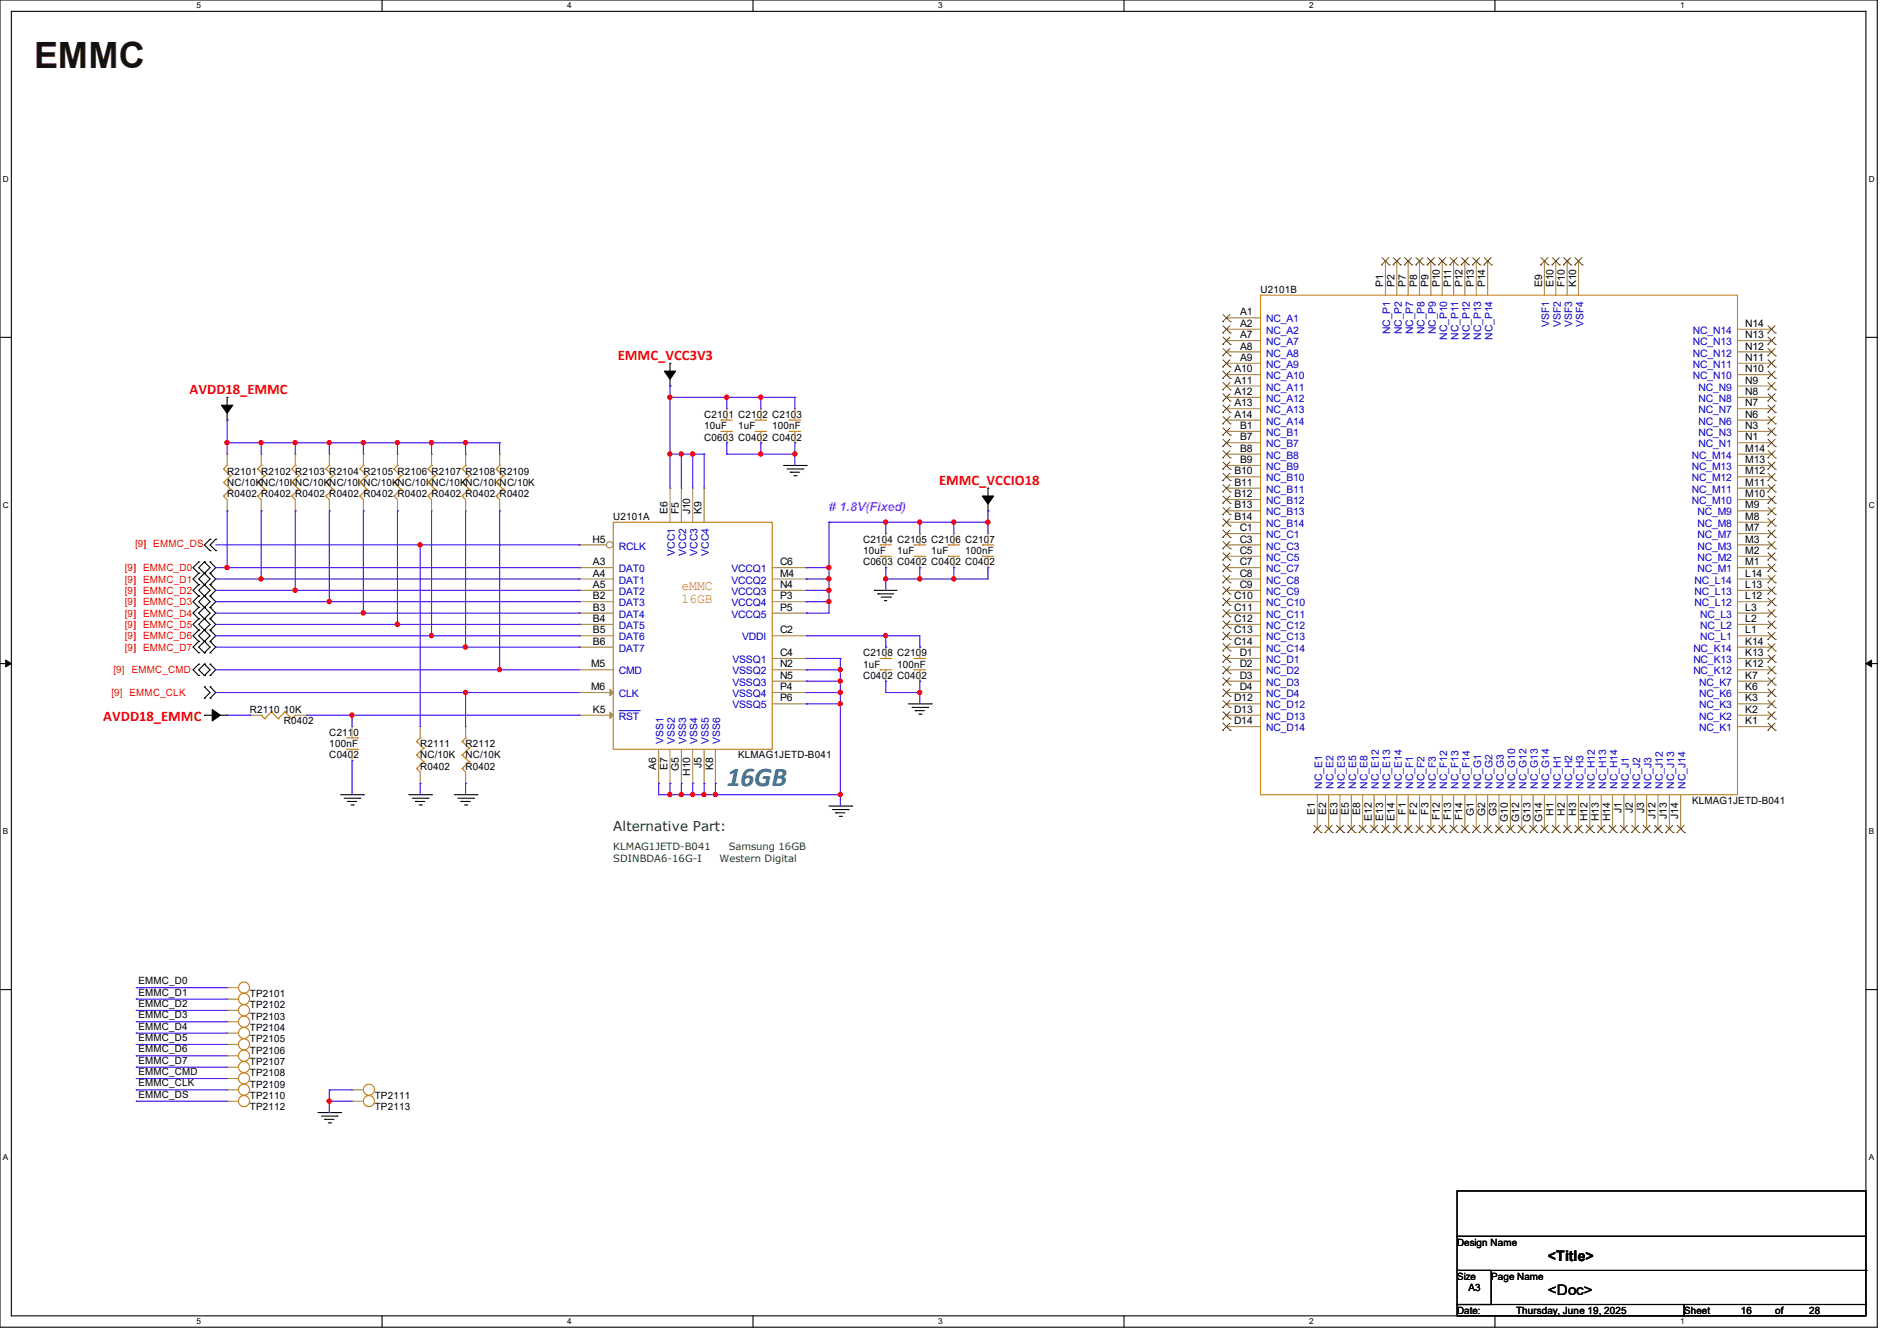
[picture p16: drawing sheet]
<svg xmlns="http://www.w3.org/2000/svg" width="297mm" height="210mm" viewBox="0 0 297 210" stroke-linecap="round" stroke-linejoin="round" font-family="sans-serif">
<defs><g id="words">
<text font-size="5.7" fill="#400000" x="5.3" y="10.6">EMMC</text>
<text font-size="4.2" fill="#008080" x="113.8" y="123.1">16GB</text>
<g font-size="2.3" fill="#f00">
<text x="96.7" y="56.4">EMMC_VCC3V3</text>
<text x="29.7" y="61.7">AVDD18_EMMC</text>
<text x="147" y="75.9">EMMC_VCCIO18</text>
<text x="16.2" y="112.9">AVDD18_EMMC</text>
</g>
<g font-size="2.3">
<text x="242.4" y="197.5">&lt;Title&gt;</text>
<text x="242.4" y="202.8">&lt;Doc&gt;</text>
</g>
<g font-size="2.1" fill="#cc8006">
<text x="106.7" y="92.3">eMMC</text>
<text x="106.7" y="94.4">16GB</text>
</g>
<text font-size="2.1" fill="#008000" x="96" y="130.1">Alternative Part:</text>
<text font-size="1.9" fill="#f0f" x="129.8" y="80"># 1.8V(Fixed)</text>
<g font-size="1.6">
<text x="197.4" y="45.9">U2101B</text>
<text x="216.5" y="45" transform="rotate(-90 216.5 45)">P1</text>
<text x="218.3" y="45" transform="rotate(-90 218.3 45)">P2</text>
<text x="220.1" y="45" transform="rotate(-90 220.1 45)">P7</text>
<text x="221.9" y="45" transform="rotate(-90 221.9 45)">P8</text>
<text x="223.7" y="45" transform="rotate(-90 223.7 45)">P9</text>
<text x="225.4" y="45" transform="rotate(-90 225.4 45)">P10</text>
<text x="227.2" y="45" transform="rotate(-90 227.2 45)">P11</text>
<text x="229" y="45" transform="rotate(-90 229 45)">P12</text>
<text x="230.8" y="45" transform="rotate(-90 230.8 45)">P13</text>
<text x="232.5" y="45" transform="rotate(-90 232.5 45)">P14</text>
<text x="241.4" y="45" transform="rotate(-90 241.4 45)">E9</text>
<text x="243.2" y="45" transform="rotate(-90 243.2 45)">E10</text>
<text x="245" y="45" transform="rotate(-90 245 45)">F10</text>
<text x="246.8" y="45" transform="rotate(-90 246.8 45)">K10</text>
<text x="194.2" y="49.4">A1</text>
<text x="194.2" y="51.2">A2</text>
<text x="194.2" y="53">A7</text>
<text x="273.3" y="51.2">N14</text>
<text x="273.3" y="53">N13</text>
<text x="193.3" y="58.3">A10</text>
<text x="194.2" y="54.7">A8</text>
<text x="194.2" y="56.5">A9</text>
<text x="273.3" y="54.7">N12</text>
<text x="273.3" y="56.5">N11</text>
<text x="273.3" y="58.3">N10</text>
<text x="110.2" y="65.4">C2101 C2102 C2103</text>
<text x="193.3" y="60.1">A11</text>
<text x="193.3" y="61.8">A12</text>
<text x="193.3" y="63.6">A13</text>
<text x="193.3" y="65.4">A14</text>
<text x="273.3" y="60.1">N9</text>
<text x="273.3" y="61.8">N8</text>
<text x="273.3" y="63.6">N7</text>
<text x="273.3" y="65.4">N6</text>
<text x="110.2" y="67.2">10uF</text>
<text x="110.2" y="69">C0603 C0402 C0402</text>
<text x="115.6" y="67.2">1uF</text>
<text x="120.9" y="67.2">100nF</text>
<text x="194.2" y="67.2">B1</text>
<text x="194.2" y="69">B7</text>
<text x="194.2" y="70.7">B8</text>
<text x="273.3" y="67.2">N3</text>
<text x="273.3" y="69">N1</text>
<text x="273.3" y="70.7">M14</text>
<text x="35.6" y="74.3">R2101 R2102 R2103 R2104 R2105 R2106 R2107 R2108 R2109</text>
<text x="35.6" y="76.1">NC/10KNC/10KNC/10KNC/10KNC/10KNC/10KNC/10KNC/10KNC/10K</text>
<text x="35.6" y="77.9">R0402 R0402 R0402 R0402 R0402 R0402 R0402 R0402 R0402</text>
<text x="193.3" y="74.3">B10</text>
<text x="193.3" y="76.1">B11</text>
<text x="193.3" y="77.9">B12</text>
<text x="194.2" y="72.5">B9</text>
<text x="273.3" y="72.5">M13</text>
<text x="273.3" y="74.3">M12</text>
<text x="273.3" y="76.1">M11</text>
<text x="273.3" y="77.9">M10</text>
<text x="96" y="81.4">U2101A</text>
<text x="104.5" y="80.6" transform="rotate(-90 104.5 80.6)">E6</text>
<text x="106.3" y="80.6" transform="rotate(-90 106.3 80.6)">F5</text>
<text x="108.1" y="80.6" transform="rotate(-90 108.1 80.6)">J10</text>
<text x="109.9" y="80.6" transform="rotate(-90 109.9 80.6)">K9</text>
<text x="193.3" y="79.6">B13</text>
<text x="193.3" y="81.4">B14</text>
<text x="194.1" y="83.2">C1</text>
<text x="273.3" y="79.6">M9</text>
<text x="273.3" y="81.4">M8</text>
<text x="273.3" y="83.2">M7</text>
<text x="92.8" y="85">H5</text>
<text x="92.8" y="88.5">A3</text>
<text x="122.1" y="88.5">C6</text>
<text x="135.1" y="85">C2104 C2105 C2106 C2107</text>
<text x="135.1" y="86.8">10uF</text>
<text x="135.1" y="88.6">C0603 C0402 C0402 C0402</text>
<text x="140.5" y="86.8">1uF</text>
<text x="145.8" y="86.8">1uF</text>
<text x="151.1" y="86.8">100nF</text>
<text x="194.1" y="85">C3</text>
<text x="194.1" y="88.5">C7</text>
<text x="194.1" y="86.7">C5</text>
<text x="273.3" y="88.5">M1</text>
<text x="273.3" y="86.7">M2</text>
<text x="273.3" y="85">M3</text>
<text x="92.8" y="95.6">B3</text>
<text x="92.8" y="93.9">B2</text>
<text x="92.8" y="92.1">A5</text>
<text x="92.8" y="90.3">A4</text>
<text x="122.1" y="95.6">P5</text>
<text x="122.1" y="90.3">M4</text>
<text x="122.1" y="93.9">P3</text>
<text x="122.1" y="92.1">N4</text>
<text x="193.2" y="93.9">C10</text>
<text x="193.2" y="95.6">C11</text>
<text x="194.1" y="90.3">C8</text>
<text x="194.1" y="92.1">C9</text>
<text x="273.3" y="95.6">L3</text>
<text x="273.3" y="93.9">L12</text>
<text x="273.3" y="92.1">L13</text>
<text x="273.3" y="90.3">L14</text>
<text x="92.8" y="101">B6</text>
<text x="92.8" y="99.2">B5</text>
<text x="92.8" y="97.4">B4</text>
<text x="122.1" y="99.2">C2</text>
<text x="193.2" y="97.4">C12</text>
<text x="193.2" y="99.2">C13</text>
<text x="193.2" y="101">C14</text>
<text x="273.3" y="101">K14</text>
<text x="273.3" y="99.2">L1</text>
<text x="273.3" y="97.4">L2</text>
<text x="92.6" y="104.5">M5</text>
<text x="122.1" y="104.5">N2</text>
<text x="122.1" y="106.3">N5</text>
<text x="122.1" y="102.7">C4</text>
<text x="135.1" y="102.8">C2108 C2109</text>
<text x="135.1" y="104.6">1uF</text>
<text x="135.1" y="106.3">C0402 C0402</text>
<text x="140.5" y="104.6">100nF</text>
<text x="194.1" y="102.7">D1</text>
<text x="194.1" y="104.5">D2</text>
<text x="194.1" y="106.3">D3</text>
<text x="273.3" y="104.5">K12</text>
<text x="273.3" y="102.7">K13</text>
<text x="273.3" y="106.3">K7</text>
<text x="39.1" y="111.7">R2110 10K</text>
<text x="44.4" y="113.5">R0402</text>
<text x="92.6" y="108.1">M6</text>
<text x="92.8" y="111.6">K5</text>
<text x="122.1" y="108.1">P4</text>
<text x="122.1" y="109.9">P6</text>
<text x="193.2" y="109.9">D12</text>
<text x="193.2" y="111.6">D13</text>
<text x="193.2" y="113.4">D14</text>
<text x="194.1" y="108.1">D4</text>
<text x="273.3" y="113.4">K1</text>
<text x="273.3" y="111.6">K2</text>
<text x="273.3" y="109.9">K3</text>
<text x="273.3" y="108.1">K6</text>
<text x="51.6" y="115.2">C2110</text>
<text x="51.6" y="117">100nF</text>
<text x="51.6" y="118.8">C0402</text>
<text x="65.8" y="117">R2111</text>
<text x="65.8" y="118.8">NC/10K</text>
<text x="72.9" y="117">R2112</text>
<text x="72.9" y="118.8">NC/10K</text>
<text x="115.6" y="118.8">KLMAG1JETD-B041</text>
<text x="65.8" y="120.6">R0402</text>
<text x="72.9" y="120.6">R0402</text>
<text x="102.7" y="120.6" transform="rotate(-90 102.7 120.6)">A6</text>
<text x="104.5" y="120.6" transform="rotate(-90 104.5 120.6)">E7</text>
<text x="106.3" y="120.7" transform="rotate(-90 106.3 120.7)">G5</text>
<text x="108.1" y="121.5" transform="rotate(-90 108.1 121.5)">H10</text>
<text x="109.9" y="120.3" transform="rotate(-90 109.9 120.3)">J5</text>
<text x="111.6" y="120.6" transform="rotate(-90 111.6 120.6)">K8</text>
<text x="264.9" y="125.9">KLMAG1JETD-B041</text>
<text x="205.9" y="127.7" transform="rotate(-90 205.9 127.7)">E1</text>
<text x="207.6" y="127.7" transform="rotate(-90 207.6 127.7)">E2</text>
<text x="209.4" y="127.7" transform="rotate(-90 209.4 127.7)">E3</text>
<text x="211.2" y="127.7" transform="rotate(-90 211.2 127.7)">E5</text>
<text x="213" y="127.7" transform="rotate(-90 213 127.7)">E8</text>
<text x="214.8" y="128.6" transform="rotate(-90 214.8 128.6)">E12</text>
<text x="216.5" y="128.6" transform="rotate(-90 216.5 128.6)">E13</text>
<text x="218.3" y="128.6" transform="rotate(-90 218.3 128.6)">E14</text>
<text x="220.1" y="127.6" transform="rotate(-90 220.1 127.6)">F1</text>
<text x="221.9" y="127.6" transform="rotate(-90 221.9 127.6)">F2</text>
<text x="223.7" y="127.6" transform="rotate(-90 223.7 127.6)">F3</text>
<text x="225.4" y="128.5" transform="rotate(-90 225.4 128.5)">F12</text>
<text x="227.2" y="128.5" transform="rotate(-90 227.2 128.5)">F13</text>
<text x="229" y="128.5" transform="rotate(-90 229 128.5)">F14</text>
<text x="230.8" y="127.8" transform="rotate(-90 230.8 127.8)">G1</text>
<text x="232.5" y="127.8" transform="rotate(-90 232.5 127.8)">G2</text>
<text x="234.3" y="127.8" transform="rotate(-90 234.3 127.8)">G3</text>
<text x="236.1" y="128.7" transform="rotate(-90 236.1 128.7)">G10</text>
<text x="237.9" y="128.7" transform="rotate(-90 237.9 128.7)">G12</text>
<text x="239.7" y="128.7" transform="rotate(-90 239.7 128.7)">G13</text>
<text x="241.4" y="128.7" transform="rotate(-90 241.4 128.7)">G14</text>
<text x="243.2" y="127.8" transform="rotate(-90 243.2 127.8)">H1</text>
<text x="245" y="127.8" transform="rotate(-90 245 127.8)">H2</text>
<text x="246.8" y="127.8" transform="rotate(-90 246.8 127.8)">H3</text>
<text x="248.5" y="128.6" transform="rotate(-90 248.5 128.6)">H12</text>
<text x="250.3" y="128.6" transform="rotate(-90 250.3 128.6)">H13</text>
<text x="252.1" y="128.6" transform="rotate(-90 252.1 128.6)">H14</text>
<text x="253.9" y="127.4" transform="rotate(-90 253.9 127.4)">J1</text>
<text x="255.7" y="127.4" transform="rotate(-90 255.7 127.4)">J2</text>
<text x="257.4" y="127.4" transform="rotate(-90 257.4 127.4)">J3</text>
<text x="259.2" y="128.3" transform="rotate(-90 259.2 128.3)">J12</text>
<text x="261" y="128.3" transform="rotate(-90 261 128.3)">J13</text>
<text x="262.8" y="128.3" transform="rotate(-90 262.8 128.3)">J14</text>
<text x="21.7" y="154.1">EMMC_D0</text>
<text x="21.7" y="155.9">EMMC_D1</text>
<text x="21.7" y="157.7">EMMC_D2</text>
<text x="21.7" y="159.5">EMMC_D3</text>
<text x="21.7" y="161.2">EMMC_D4</text>
<text x="39.1" y="156.1">TP2101</text>
<text x="39.1" y="157.9">TP2102</text>
<text x="39.1" y="159.7">TP2103</text>
<text x="39.1" y="161.5">TP2104</text>
<text x="21.7" y="163">EMMC_D5</text>
<text x="21.7" y="164.8">EMMC_D6</text>
<text x="21.7" y="166.6">EMMC_D7</text>
<text x="39.1" y="163.2">TP2105</text>
<text x="39.1" y="165">TP2106</text>
<text x="39.1" y="166.8">TP2107</text>
<text x="21.7" y="168.4">EMMC_CMD</text>
<text x="21.7" y="170.1">EMMC_CLK</text>
<text x="21.7" y="171.9">EMMC_DS</text>
<text x="39.1" y="168.6">TP2108</text>
<text x="39.1" y="170.3">TP2109</text>
<text x="39.1" y="172.1">TP2110</text>
<text x="39.1" y="173.9">TP2112</text>
<text x="58.7" y="173.9">TP2113</text>
<text x="58.7" y="172.1">TP2111</text>
<text x="228.1" y="195.1">Design Name</text>
<text x="228.1" y="200.4">Size</text>
<text x="229.9" y="202.2">A3</text>
<text x="233.5" y="200.4">Page Name</text>
<text x="228.1" y="205.7">Date:</text>
<text x="237.4" y="205.7">Thursday, June 19, 2025</text>
<text x="263.7" y="205.7">Sheet</text>
<text x="272.6" y="205.7">16</text>
<text x="277.9" y="205.7">of</text>
<text x="283.2" y="205.7">28</text>
</g>
<g font-size="1.6" fill="#00c">
<text x="198.2" y="50.5">NC_A1</text>
<text x="198.2" y="52.3">NC_A2</text>
<text x="217.7" y="52.4" transform="rotate(-90 217.7 52.4)">NC_P1</text>
<text x="219.5" y="52.4" transform="rotate(-90 219.5 52.4)">NC_P2</text>
<text x="221.2" y="52.4" transform="rotate(-90 221.2 52.4)">NC_P7</text>
<text x="223" y="52.4" transform="rotate(-90 223 52.4)">NC_P8</text>
<text x="224.8" y="52.4" transform="rotate(-90 224.8 52.4)">NC_P9</text>
<text x="226.6" y="53.3" transform="rotate(-90 226.6 53.3)">NC_P10</text>
<text x="228.3" y="53.3" transform="rotate(-90 228.3 53.3)">NC_P11</text>
<text x="230.1" y="53.3" transform="rotate(-90 230.1 53.3)">NC_P12</text>
<text x="231.9" y="53.3" transform="rotate(-90 231.9 53.3)">NC_P13</text>
<text x="233.7" y="53.3" transform="rotate(-90 233.7 53.3)">NC_P14</text>
<text x="242.6" y="51.2" transform="rotate(-90 242.6 51.2)">VSF1</text>
<text x="244.4" y="51.2" transform="rotate(-90 244.4 51.2)">VSF2</text>
<text x="246.1" y="51.2" transform="rotate(-90 246.1 51.2)">VSF3</text>
<text x="247.9" y="51.2" transform="rotate(-90 247.9 51.2)">VSF4</text>
<text x="265" y="52.3">NC_N14</text>
<text x="198.2" y="55.8">NC_A8</text>
<text x="198.2" y="57.6">NC_A9</text>
<text x="198.2" y="59.4">NC_A10</text>
<text x="198.2" y="54.1">NC_A7</text>
<text x="265" y="54.1">NC_N13</text>
<text x="265" y="55.8">NC_N12</text>
<text x="265" y="57.6">NC_N11</text>
<text x="265" y="59.4">NC_N10</text>
<text x="198.2" y="61.2">NC_A11</text>
<text x="198.2" y="63">NC_A12</text>
<text x="198.2" y="64.7">NC_A13</text>
<text x="265.9" y="61.2">NC_N9</text>
<text x="265.9" y="63">NC_N8</text>
<text x="265.9" y="64.7">NC_N7</text>
<text x="198.2" y="66.5">NC_A14</text>
<text x="198.2" y="68.3">NC_B1</text>
<text x="198.2" y="70.1">NC_B7</text>
<text x="198.2" y="71.8">NC_B8</text>
<text x="264.9" y="71.8">NC_M14</text>
<text x="265.9" y="66.5">NC_N6</text>
<text x="265.9" y="68.3">NC_N3</text>
<text x="265.9" y="70.1">NC_N1</text>
<text x="198.2" y="73.6">NC_B9</text>
<text x="198.2" y="75.4">NC_B10</text>
<text x="198.2" y="77.2">NC_B11</text>
<text x="264.9" y="73.6">NC_M13</text>
<text x="264.9" y="75.4">NC_M12</text>
<text x="264.9" y="77.2">NC_M11</text>
<text x="198.2" y="79">NC_B12</text>
<text x="198.2" y="80.7">NC_B13</text>
<text x="198.2" y="82.5">NC_B14</text>
<text x="264.9" y="79">NC_M10</text>
<text x="265.8" y="80.7">NC_M9</text>
<text x="265.8" y="82.5">NC_M8</text>
<text x="96.9" y="89.6">DAT0</text>
<text x="96.9" y="86.1">RCLK</text>
<text x="105.7" y="87" transform="rotate(-90 105.7 87)">VCC1</text>
<text x="107.4" y="87" transform="rotate(-90 107.4 87)">VCC2</text>
<text x="109.2" y="87" transform="rotate(-90 109.2 87)">VCC3</text>
<text x="111" y="87" transform="rotate(-90 111 87)">VCC4</text>
<text x="114.5" y="89.6">VCCQ1</text>
<text x="198.2" y="84.3">NC_C1</text>
<text x="198.2" y="86.1">NC_C3</text>
<text x="198.2" y="89.6">NC_C7</text>
<text x="198.2" y="87.8">NC_C5</text>
<text x="265.8" y="89.6">NC_M1</text>
<text x="265.8" y="87.8">NC_M2</text>
<text x="265.8" y="84.3">NC_M7</text>
<text x="265.8" y="86.1">NC_M3</text>
<text x="96.9" y="95">DAT3</text>
<text x="96.9" y="93.2">DAT2</text>
<text x="96.9" y="91.4">DAT1</text>
<text x="114.5" y="91.4">VCCQ2</text>
<text x="114.5" y="95">VCCQ4</text>
<text x="114.5" y="93.2">VCCQ3</text>
<text x="198.2" y="91.4">NC_C8</text>
<text x="198.2" y="93.2">NC_C9</text>
<text x="198.2" y="95">NC_C10</text>
<text x="265.3" y="95">NC_L12</text>
<text x="265.3" y="93.2">NC_L13</text>
<text x="265.3" y="91.4">NC_L14</text>
<text x="96.9" y="100.3">DAT6</text>
<text x="96.9" y="98.5">DAT5</text>
<text x="96.9" y="96.7">DAT4</text>
<text x="114.5" y="96.7">VCCQ5</text>
<text x="116.2" y="100.3">VDDI</text>
<text x="198.2" y="96.7">NC_C11</text>
<text x="198.2" y="98.5">NC_C12</text>
<text x="198.2" y="100.3">NC_C13</text>
<text x="266.2" y="100.3">NC_L1</text>
<text x="266.2" y="98.5">NC_L2</text>
<text x="266.2" y="96.7">NC_L3</text>
<text x="96.9" y="105.6">CMD</text>
<text x="96.9" y="102.1">DAT7</text>
<text x="114.7" y="105.6">VSSQ2</text>
<text x="114.7" y="107.4">VSSQ3</text>
<text x="114.7" y="103.8">VSSQ1</text>
<text x="198.2" y="102.1">NC_C14</text>
<text x="198.2" y="103.8">NC_D1</text>
<text x="198.2" y="105.6">NC_D2</text>
<text x="198.2" y="107.4">NC_D3</text>
<text x="265.1" y="105.6">NC_K12</text>
<text x="265.1" y="103.8">NC_K13</text>
<text x="265.1" y="102.1">NC_K14</text>
<text x="266" y="107.4">NC_K7</text>
<text x="96.9" y="109.2">CLK</text>
<text x="96.9" y="112.7">RST</text>
<text x="114.7" y="109.2">VSSQ4</text>
<text x="114.7" y="111">VSSQ5</text>
<text x="198.2" y="109.2">NC_D4</text>
<text x="198.2" y="111">NC_D12</text>
<text x="198.2" y="112.7">NC_D13</text>
<text x="266" y="112.7">NC_K2</text>
<text x="266" y="111">NC_K3</text>
<text x="266" y="109.2">NC_K6</text>
<text x="103.9" y="116.5" transform="rotate(-90 103.9 116.5)">VSS1</text>
<text x="105.7" y="116.5" transform="rotate(-90 105.7 116.5)">VSS2</text>
<text x="107.4" y="116.5" transform="rotate(-90 107.4 116.5)">VSS3</text>
<text x="109.2" y="116.5" transform="rotate(-90 109.2 116.5)">VSS4</text>
<text x="111" y="116.5" transform="rotate(-90 111 116.5)">VSS5</text>
<text x="112.8" y="116.5" transform="rotate(-90 112.8 116.5)">VSS6</text>
<text x="198.2" y="114.5">NC_D14</text>
<text x="266" y="114.5">NC_K1</text>
<text x="207" y="123.6" transform="rotate(-90 207 123.6)">NC_E1</text>
<text x="208.8" y="123.6" transform="rotate(-90 208.8 123.6)">NC_E2</text>
<text x="210.6" y="123.6" transform="rotate(-90 210.6 123.6)">NC_E3</text>
<text x="212.3" y="123.6" transform="rotate(-90 212.3 123.6)">NC_E5</text>
<text x="214.1" y="123.6" transform="rotate(-90 214.1 123.6)">NC_E8</text>
<text x="215.9" y="123.6" transform="rotate(-90 215.9 123.6)">NC_E12</text>
<text x="217.7" y="123.6" transform="rotate(-90 217.7 123.6)">NC_E13</text>
<text x="219.5" y="123.6" transform="rotate(-90 219.5 123.6)">NC_E14</text>
<text x="221.2" y="123.6" transform="rotate(-90 221.2 123.6)">NC_F1</text>
<text x="223" y="123.6" transform="rotate(-90 223 123.6)">NC_F2</text>
<text x="224.8" y="123.6" transform="rotate(-90 224.8 123.6)">NC_F3</text>
<text x="226.6" y="123.6" transform="rotate(-90 226.6 123.6)">NC_F12</text>
<text x="228.3" y="123.6" transform="rotate(-90 228.3 123.6)">NC_F13</text>
<text x="230.1" y="123.6" transform="rotate(-90 230.1 123.6)">NC_F14</text>
<text x="231.9" y="123.6" transform="rotate(-90 231.9 123.6)">NC_G1</text>
<text x="233.7" y="123.6" transform="rotate(-90 233.7 123.6)">NC_G2</text>
<text x="235.5" y="123.6" transform="rotate(-90 235.5 123.6)">NC_G3</text>
<text x="237.2" y="123.6" transform="rotate(-90 237.2 123.6)">NC_G10</text>
<text x="239" y="123.6" transform="rotate(-90 239 123.6)">NC_G12</text>
<text x="240.8" y="123.6" transform="rotate(-90 240.8 123.6)">NC_G13</text>
<text x="242.6" y="123.6" transform="rotate(-90 242.6 123.6)">NC_G14</text>
<text x="244.4" y="123.6" transform="rotate(-90 244.4 123.6)">NC_H1</text>
<text x="246.1" y="123.6" transform="rotate(-90 246.1 123.6)">NC_H2</text>
<text x="247.9" y="123.6" transform="rotate(-90 247.9 123.6)">NC_H3</text>
<text x="249.7" y="123.6" transform="rotate(-90 249.7 123.6)">NC_H12</text>
<text x="251.5" y="123.6" transform="rotate(-90 251.5 123.6)">NC_H13</text>
<text x="253.2" y="123.6" transform="rotate(-90 253.2 123.6)">NC_H14</text>
<text x="255" y="123.6" transform="rotate(-90 255 123.6)">NC_J1</text>
<text x="256.8" y="123.6" transform="rotate(-90 256.8 123.6)">NC_J2</text>
<text x="258.6" y="123.6" transform="rotate(-90 258.6 123.6)">NC_J3</text>
<text x="260.4" y="123.6" transform="rotate(-90 260.4 123.6)">NC_J12</text>
<text x="262.1" y="123.6" transform="rotate(-90 262.1 123.6)">NC_J13</text>
<text x="263.9" y="123.6" transform="rotate(-90 263.9 123.6)">NC_J14</text>
</g>
<g font-size="1.6" fill="#f00">
<text x="19.6" y="89.4">[9] EMMC_D0</text>
<text x="21.2" y="85.7">[9] EMMC_DS</text>
<text x="19.6" y="91.2">[9] EMMC_D1</text>
<text x="19.6" y="93">[9] EMMC_D2</text>
<text x="19.6" y="94.8">[9] EMMC_D3</text>
<text x="19.6" y="96.6">[9] EMMC_D4</text>
<text x="19.6" y="98.3">[9] EMMC_D5</text>
<text x="19.6" y="100.1">[9] EMMC_D6</text>
<text x="19.6" y="101.9">[9] EMMC_D7</text>
<text x="17.8" y="105.4">[9] EMMC_CMD</text>
<text x="17.4" y="109">[9] EMMC_CLK</text>
</g>
<g font-size="1.6" fill="#008000">
<text x="96" y="135">SDINBDA6-16G-I</text>
<text x="96" y="133.2">KLMAG1JETD-B041</text>
<text x="112.7" y="135">Western Digital</text>
<text x="114.1" y="133.2">Samsung 16GB</text>
</g>
<g font-size="1.3">
<text x="30.8" y="1.3">5</text>
<text x="88.8" y="1.3">4</text>
<text x="146.9" y="1.3">3</text>
<text x="205" y="1.3">2</text>
<text x="263.1" y="1.3">1</text>
<text x=".5" y="28.4">D</text>
<text x="292.6" y="28.4">D</text>
<text x=".5" y="79.5">C</text>
<text x="292.6" y="79.5">C</text>
<text x=".5" y="130.6">B</text>
<text x="292.6" y="130.6">B</text>
<text x=".5" y="181.7">A</text>
<text x="292.6" y="181.7">A</text>
<text x="30.8" y="207.4">5</text>
<text x="88.8" y="207.4">4</text>
<text x="146.9" y="207.4">3</text>
<text x="205" y="207.4">2</text>
<text x="263.1" y="207.4">1</text>
</g>
</g></defs>
<path d="M0 0h293.9v207.9h-293.9zM1.8 1.8h290.3v204.3h-290.3z" fill="none" stroke="#000" stroke-width=".17"/>
<g fill="#fff">
<path d="M30.8 .2h.7v1.4h-.7z"/>
<path d="M30.8 206.2h.7v1.4h-.7z"/>
</g>
<path d="M59.8 0v1.8M59.8 206.1v1.8" fill="none" stroke="#000" stroke-width=".17"/>
<g fill="#fff">
<path d="M88.8 .2h.7v1.4h-.7z"/>
<path d="M88.8 206.2h.7v1.4h-.7z"/>
</g>
<path d="M117.9 0v1.8M117.9 206.1v1.8" fill="none" stroke="#000" stroke-width=".17"/>
<g fill="#fff">
<path d="M146.9 .2h.7v1.4h-.7z"/>
<path d="M146.9 206.2h.7v1.4h-.7z"/>
</g>
<path d="M176 0v1.8M176 206.1v1.8" fill="none" stroke="#000" stroke-width=".17"/>
<g fill="#fff">
<path d="M205 .2h.7v1.4h-.7z"/>
<path d="M205 206.2h.7v1.4h-.7z"/>
</g>
<path d="M234.1 0v1.8M234.1 206.1v1.8" fill="none" stroke="#000" stroke-width=".17"/>
<g fill="#fff">
<path d="M263.1 .2h.6v1.4h-.6z"/>
<path d="M263.1 206.2h.6v1.4h-.6z"/>
<path d="M.5 27.3h.9v1.4h-.9z"/>
<path d="M292.6 27.3h.9v1.4h-.9z"/>
<path d="M.5 78.4h.9v1.4h-.9z"/>
<path d="M292.6 78.4h.9v1.4h-.9z"/>
</g>
<path d="M0 52.8h1.8M292.1 52.8h1.8" fill="none" stroke="#000" stroke-width=".17"/>
<g fill="#fff">
<path d="M.5 129.5h.8v1.4h-.8z"/>
<path d="M292.6 129.5h.8v1.4h-.8z"/>
</g>
<path d="M0 103.9h1.8M292.1 103.9h1.8" fill="none" stroke="#000" stroke-width=".17"/>
<path d="M.9 103.4l.9 .5-.9 .5zM292.1 103.9l.9-.5v1z" fill="#000" stroke="#000" stroke-width=".16"/>
<g fill="#fff">
<path d="M.5 180.5h.8v1.4h-.8z"/>
<path d="M292.6 180.5h.8v1.4h-.8z"/>
</g>
<g fill="none" stroke="#000" stroke-width=".17">
<path d="M104.9 56.9h.1M104.9 56.9v1.9M104.9 59.2v1.3M35.6 65.8h.1M35.6 62.2h.1M35.6 62.2v2M35.6 64.6v1.2M104.9 60.5h.1M122.7 72.9h3.5M123.2 73.4h2.5M123.7 74h.1M123.7 74h1.5"/>
<path d="M124.3 74.5h.3M124.6 74.5h.1M125.7 73.4h.1M126.2 72.9h.1M154.7 76.5h.1M154.7 76.5v1.9M154.7 78.8v1.2M31.1 88h.1M31.1 89.8h.1M31.1 91.6h.1M31.1 93.3h.1M31.1 95.1h.1"/>
<path d="M31.1 96.9h.1M31.1 98.7h.1M31.1 88l-.9 .9 .9 .9M31.1 91.6l-.9 .9 .9 .8M31.1 89.8l-.9 .9 .9 .9M31.1 93.3l-.9 .9 .9 .9M31.1 95.1l-.9 .9 .9 .9M31.1 96.9l-.9 .9 .9 .9M31.1 98.7l-.9 .9 .9 .9M32 88h.1M32 89.8h.1M32 91.6h.1"/>
<path d="M32 93.3h.1M32 95.1h.1M32 96.9h.1M32 98.7h.1M32 88l-.9 .9 1.8 1.8-1.8 1.8 1.8 1.7-1.8 1.8 1.8 1.8-1.8 1.8 1.8 1.7-.9 .9M32 88l.9 .9-1.8 1.8 1.8 1.8-1.8 1.7 1.8 1.8-1.8 1.8 1.8 1.8-1.8 1.7 .9 .9M32.9 84.5h.1M32.9 86.2h.1M32.9 88h.1M32.9 89.8h.1M32.9 91.6h.1M32.9 93.3h.1"/>
<path d="M32.9 95.1h.1M32.9 96.9h.1M32.9 98.7h.1M32.9 84.5l-.9 .8 .9 .9M32.9 91.6l.9 .9-.9 .8M32.9 88l.9 .9-.9 .9M32.9 93.3l.9 .9-.9 .9M32.9 89.8l.9 .9-.9 .9M32.9 95.1l.9 .9-.9 .9M32.9 98.7l.9 .9-.9 .9M32.9 96.9l.9 .9-.9 .9M33.8 84.5h.1"/>
<path d="M33.8 86.2h.1M33.8 84.5l-.9 .8 .9 .9M136.9 92.5h.1M136.9 92.5h3.6M137.5 93h.1M137.5 93h2.4M138 93.5h1.4M138.5 94.1h.1M138.5 94.1h.4M139.4 93.5h.1M154.7 80h.1M31.1 100.5h.1"/>
<path d="M31.1 102.2h.1M31.1 104h.1M31.1 105.8h.1M31.1 100.5l-.9 .8 .9 .9M31.1 104l-.9 .9 .9 .9M32 112h.1M32 100.5h.1M32 102.2h.1M32 104h.1M32 105.8h.1M32 109.3h.1M32 107.6h.1"/>
<path d="M32 112h2M32 104l-.9 .9 .9 .9M32 104l.9 .9-.9 .9M32 107.6l.9 .9-.9 .8M32.9 100.5h.1M32.9 102.2h.1M32.9 104h.1M32.9 105.8h.1M32.9 107.6h.1M32.9 109.3h.1M32.9 100.5l.9 .8-.9 .9M32.9 104l.9 .9-.9 .9"/>
<path d="M32.9 107.6l.9 .9-.9 .8M34.3 112h1.3M35.6 112h.1M142.2 110.2h3.6M142.8 110.8h2.4M143.3 111.3h.1M143.3 111.3h1.4M143.8 111.8h.4M144.2 111.8h.1M145.2 110.8h.1M145.8 110.2h.1M53.3 124.5h3.6"/>
<path d="M53.9 125h2.4M54.4 125.5h.1M54.4 125.5h1.4M54.9 126.1h.4M55.3 126.1h.1M56.3 125h.1M56.9 124.5h.1M64 124.5h3.6M64.6 125h2.4M65.1 125.5h.1M65.1 125.5h1.4M65.6 126.1h.4"/>
<path d="M66 126.1h.1M67 125h.1M67.6 124.5h.1M71.1 124.5h3.6M71.7 125h2.4M72.2 125.5h.1M72.2 125.5h1.4M72.7 126.1h.4M73.1 126.1h.1M74.1 125h.1M74.7 124.5h.1M129.8 126.2h3.5"/>
<path d="M130.3 126.8h2.5M130.9 127.3h.1M130.9 127.3h1.4M131.4 127.8h.3M131.7 127.8h.1M132.8 126.8h.1M133.3 126.2h.1M0 155h1.8M292.1 155h1.8M49.8 174.2h3.5M50.3 174.8h2.5M50.8 175.3h.1"/>
<path d="M50.8 175.3h1.5M51.4 175.9h.3M51.7 175.9h.1M52.8 174.8h.1M53.3 174.2h.1M228.1 186.5h64v7.1h-64zM228.1 193.6h64v5.4h-64zM228.1 199h5.4v5.3h-5.4zM292.1 199h.1M292.1 199v5.3M228.1 204.3h35.6v1.8h-35.6zM263.7 204.3h28.4v1.8h-28.4z"/>
</g>
<g fill="#000" stroke="#000" stroke-width=".17">
<path d="M104 58.1h1.8l-.9 1.3z" fill-rule="evenodd"/>
<path d="M34.7 63.5h1.7l-.8 1.2z" fill-rule="evenodd"/>
<path d="M153.8 77.7h1.8l-.9 1.3z" fill-rule="evenodd"/>
<path d="M33.2 111.1l1.3 .9-1.3 .9z" fill-rule="evenodd"/>
</g>
<g fill="none" stroke="#cc8006" stroke-width=".17">
<path d="M197.4 46.2h74.6v78.3h-74.6zM35 77.7h.1M35 75.6h.1M35 73.4h.1M35 77.7l.6 .5M35 75.6l1.1 1M35 73.4l1.1 1.1M35.6 72.9h.1M35.6 72.9l-.6 .5M36.1 76.6h.1M36.1 74.5h.1M36.1 76.6l-1.1 1.1"/>
<path d="M36.1 74.5l-1.1 1.1M40.3 77.7h.1M40.3 75.6h.1M40.3 73.4h.1M40.3 77.7l.6 .5M40.3 75.6l1.1 1M40.3 73.4l1.1 1.1M40.9 72.9h.1M40.9 72.9l-.6 .5M41.4 76.6h.1M41.4 74.5h.1M41.4 76.6l-1.1 1.1"/>
<path d="M41.4 74.5l-1.1 1.1M45.7 77.7h.1M45.7 75.6h.1M45.7 73.4h.1M45.7 77.7l.5 .5M45.7 75.6l1.1 1M45.7 73.4l1.1 1.1M46.2 72.9h.1M46.2 72.9l-.5 .5M46.8 76.6h.1M46.8 74.5h.1M46.8 76.6l-1.1 1.1"/>
<path d="M46.8 74.5l-1.1 1.1M51 77.7h.1M51 75.6h.1M51 73.4h.1M51 77.7l.6 .5M51 75.6l1.1 1M51 73.4l1.1 1.1M51.6 72.9h.1M51.6 72.9l-.6 .5M52.1 76.6h.1M52.1 74.5h.1M52.1 76.6l-1.1 1.1"/>
<path d="M52.1 74.5l-1.1 1.1M56.3 77.7h.1M56.3 75.6h.1M56.3 73.4h.1M56.3 77.7l.6 .5M56.3 75.6l1.1 1M56.3 73.4l1.1 1.1M56.9 72.9h.1M56.9 72.9l-.6 .5M57.4 76.6h.1M57.4 74.5h.1M57.4 76.6l-1.1 1.1"/>
<path d="M57.4 74.5l-1.1 1.1M61.7 77.7h.1M61.7 75.6h.1M61.7 73.4h.1M61.7 77.7l.5 .5M61.7 75.6l1.1 1M61.7 73.4l1.1 1.1M62.2 72.9h.1M62.2 72.9l-.5 .5M62.8 76.6h.1M62.8 74.5h.1M62.8 76.6l-1.1 1.1"/>
<path d="M62.8 74.5l-1.1 1.1M72.3 77.7h.1M72.3 75.6h.1M72.3 73.4h.1M72.3 77.7l.6 .5M72.3 75.6l1.1 1M72.3 73.4l1.1 1.1M72.9 72.9h.1M72.9 72.9l-.6 .5M73.4 76.6h.1M73.4 74.5h.1M73.4 76.6l-1.1 1.1"/>
<path d="M73.4 74.5l-1.1 1.1M77.7 77.7h.1M77.7 75.6h.1M77.7 73.4h.1M77.7 77.7l.5 .5M77.7 75.6l1.1 1M77.7 73.4l1.1 1.1M78.2 72.9h.1M78.2 72.9l-.5 .5M78.8 76.6h.1M78.8 74.5h.1M78.8 76.6l-1.1 1.1"/>
<path d="M78.8 74.5l-1.1 1.1M112.9 67.6h.1M112.9 65.8h.1M112.9 67.6h1.8M112.9 65.8h1.8M118.2 67.6h.1M118.2 65.8h.1M118.2 67.6h1.8M118.2 65.8h1.8M123.6 67.6h.1M123.6 65.8h.1M123.6 67.6h1.7"/>
<path d="M123.6 65.8h1.7M96 81.8h24.9v35.5h-24.9zM137.8 87.1h.1M137.8 85.3h.1M137.8 87.1h1.8M137.8 85.3h1.8M143.1 87.1h.1M143.1 85.3h.1M143.1 87.1h1.8M143.1 85.3h1.8M148.5 87.1h.1M148.5 85.3h.1"/>
<path d="M148.5 87.1h1.7M148.5 85.3h1.7M153.8 87.1h.1M153.8 85.3h.1M153.8 87.1h1.8M153.8 85.3h1.8M40.9 112h.1M40.9 112l.5 .6M41.4 112.6h.1M42.5 111.5h.1M42.5 111.5l1.1 1.1M42.5 111.5l-1.1 1.1"/>
<path d="M43.6 112.6h.1M44.6 111.5h.1M44.6 111.5l1.1 1.1M44.6 111.5l-1 1.1M45.7 112.6h.1M46.2 112l-.5 .6M54.2 115.6h1.8M54.2 117.3h1.8M56 115.6h.1M56 117.3h.1M65.2 118.2h.1M65.2 116.1h.1"/>
<path d="M65.2 118.2l1.1 1.1M65.2 116.1l1.1 1.1M65.8 115.6h.1M65.8 115.6l-.6 .5M66.3 119.3h.1M66.3 117.2h.1M66.3 119.3l-1.1 1.1M66.3 117.2l-1.1 1M137.8 104.9h.1M137.8 103.1h.1M137.8 104.9h1.8M137.8 103.1h1.8"/>
<path d="M143.1 104.9h.1M143.1 103.1h.1M143.1 104.9h1.8M143.1 103.1h1.8M65.2 120.4h.1M65.2 120.4l.6 .5"/>
<circle cx="38.2" cy="156.4" r=".87"/>
<circle cx="38.2" cy="160" r=".87"/>
<circle cx="38.2" cy="158.2" r=".87"/>
<circle cx="38.2" cy="154.7" r=".87"/>
<circle cx="38.2" cy="163.6" r=".87"/>
<circle cx="38.2" cy="165.3" r=".87"/>
<circle cx="38.2" cy="168.9" r=".87"/>
<circle cx="38.2" cy="172.4" r=".87"/>
<circle cx="38.2" cy="170.7" r=".87"/>
<circle cx="38.2" cy="167.1" r=".87"/>
<circle cx="38.2" cy="161.8" r=".87"/>
<circle cx="57.8" cy="172.4" r=".87"/>
</g>
<g fill="none" stroke="#a84" stroke-width=".17">
<path d="M192 49.8h.1M192 51.6h.1M192 55.1h.1M192 56.9h.1M192 58.7h.1M192 53.3h.1M192 49.8h5.4M192 51.6h5.4M192 55.1h5.4M192 56.9h5.4M192 58.7h5.4M192 53.3h5.4"/>
<path d="M216.9 40.9h.1M216.9 40.9v5.3M218.7 40.9h.1M218.7 40.9v5.3M220.5 40.9h.1M220.5 40.9v5.3M222.2 40.9h.1M222.2 40.9v5.3M224 40.9h.1M224 40.9v5.3M225.8 40.9h.1M225.8 40.9v5.3"/>
<path d="M227.6 40.9h.1M227.6 40.9v5.3M229.4 40.9h.1M229.4 40.9v5.3M231.1 40.9h.1M231.1 40.9v5.3M232.9 40.9h.1M232.9 40.9v5.3M241.8 40.9h.1M241.8 40.9v5.3M243.6 40.9h.1M243.6 40.9v5.3"/>
<path d="M245.4 40.9h.1M245.4 40.9v5.3M247.1 40.9h.1M247.1 40.9v5.3M272 51.6h5.4M272 55.1h5.4M272 56.9h5.4M272 58.7h5.4M272 53.3h5.4M277.4 51.6h.1M277.4 53.3h.1M277.4 55.1h.1"/>
<path d="M277.4 56.9h.1M277.4 58.7h.1M35.6 71.1h.1M35.6 71.1v1.8M35.6 78.2v1.8M40.9 71.1h.1M40.9 71.1v1.8M40.9 78.2v1.8M46.2 71.1h.1M46.2 71.1v1.8M46.2 78.2v1.8M51.6 71.1h.1"/>
<path d="M51.6 71.1v1.8M51.6 78.2v1.8M56.9 71.1h.1M56.9 71.1v1.8M56.9 78.2v1.8M62.2 71.1h.1M62.2 71.1v1.8M62.2 78.2v1.8M72.9 71.1h.1M72.9 71.1v1.8M72.9 78.2v1.8M78.2 71.1h.1"/>
<path d="M78.2 71.1v1.8M78.2 78.2v1.8M104.9 76.5h.1M104.9 76.5v5.3M106.7 76.5h.1M106.7 76.5v5.3M108.5 76.5h.1M108.5 76.5v5.3M110.2 76.5h.1M110.2 76.5v5.3M113.8 69.3h.1M113.8 64h.1"/>
<path d="M113.8 64v1.8M113.8 67.6v1.7M119.1 69.3h.1M119.1 64h.1M119.1 64v1.8M119.1 67.6v1.7M124.5 69.3h.1M124.5 64h.1M124.5 64v1.8M124.5 67.6v1.7M192 60.5h.1M192 62.2h.1"/>
<path d="M192 64h.1M192 65.8h.1M192 67.6h.1M192 69.3h.1M192 71.1h.1M192 72.9h.1M192 74.7h.1M192 76.5h.1M192 78.2h.1M192 60.5h5.4M192 62.2h5.4M192 64h5.4"/>
<path d="M192 65.8h5.4M192 67.6h5.4M192 69.3h5.4M192 71.1h5.4M192 72.9h5.4M192 74.7h5.4M192 76.5h5.4M192 78.2h5.4M272 60.5h5.4M272 62.2h5.4M272 64h5.4M272 65.8h5.4"/>
<path d="M272 67.6h5.4M272 69.3h5.4M272 71.1h5.4M272 72.9h5.4M272 74.7h5.4M272 76.5h5.4M272 78.2h5.4M277.4 60.5h.1M277.4 62.2h.1M277.4 64h.1M277.4 65.8h.1M277.4 67.6h.1"/>
<path d="M277.4 69.3h.1M277.4 71.1h.1M277.4 72.9h.1M277.4 74.7h.1M277.4 76.5h.1M277.4 78.2h.1M35.6 80h.1M40.9 80h.1M46.2 80h.1M51.6 80h.1M56.9 80h.1M62.2 80h.1"/>
<path d="M72.9 80h.1M78.2 80h.1M90.7 99.6h.1M90.7 97.8h.1M90.7 96h.1M90.7 94.2h.1M90.7 92.5h.1M90.7 90.7h.1M90.7 88.9h.1M90.7 88.9h5.3M90.7 90.7h5.3M90.7 92.5h5.3"/>
<path d="M90.7 94.2h5.3M90.7 96h5.3M90.7 97.8h5.3M90.7 99.6h5.3M120.9 88.9h5.3M120.9 90.7h5.3M120.9 92.5h5.3M120.9 94.2h5.3M120.9 96h5.3M120.9 99.6h5.3M126.2 99.6h.1M126.2 88.9h.1"/>
<path d="M126.2 96h.1M126.2 90.7h.1M126.2 94.2h.1M126.2 92.5h.1M138.7 88.9h.1M138.7 83.6h.1M138.7 83.6v1.7M138.7 87.1v1.8M144 88.9h.1M144 83.6h.1M144 83.6v1.7M144 87.1v1.8"/>
<path d="M149.4 88.9h.1M149.4 83.6h.1M149.4 83.6v1.7M149.4 87.1v1.8M154.7 88.9h.1M154.7 83.6h.1M154.7 83.6v1.7M154.7 87.1v1.8M192 80h.1M192 81.8h.1M192 83.6h.1M192 85.3h.1"/>
<path d="M192 88.9h.1M192 90.7h.1M192 92.5h.1M192 94.2h.1M192 96h.1M192 97.8h.1M192 99.6h.1M192 87.1h.1M192 80h5.4M192 81.8h5.4M192 83.6h5.4M192 85.3h5.4"/>
<path d="M192 88.9h5.4M192 90.7h5.4M192 92.5h5.4M192 94.2h5.4M192 96h5.4M192 97.8h5.4M192 99.6h5.4M192 87.1h5.4M272 80h5.4M272 81.8h5.4M272 83.6h5.4M272 85.3h5.4"/>
<path d="M272 88.9h5.4M272 90.7h5.4M272 92.5h5.4M272 94.2h5.4M272 96h5.4M272 97.8h5.4M272 99.6h5.4M272 87.1h5.4M277.4 99.6h.1M277.4 97.8h.1M277.4 96h.1M277.4 94.2h.1"/>
<path d="M277.4 92.5h.1M277.4 90.7h.1M277.4 88.9h.1M277.4 87.1h.1M277.4 80h.1M277.4 81.8h.1M277.4 83.6h.1M277.4 85.3h.1M39.1 112h.1M39.1 112h1.8M46.2 112h1.8M48 112h.1"/>
<path d="M55.1 113.8h.1M55.1 119.1h.1M55.1 113.8v1.8M55.1 117.3v1.8M65.8 113.8h.1M65.8 113.8v1.8M90.7 108.5h.1M90.7 104.9h.1M90.7 112h.1M90.7 101.3h.1M90.7 101.3h5.3M90.7 104.9h5.3"/>
<path d="M90.7 108.5h5.3M90.7 112h5.3M103.1 117.3v5.4M104.9 117.3v5.4M106.7 117.3v5.4M108.5 117.3v5.4M110.2 117.3v5.4M112 117.3v5.4M120.9 103.1h5.3M120.9 104.9h5.3M120.9 106.7h5.3M120.9 108.5h5.3"/>
<path d="M120.9 110.2h5.3M126.2 104.9h.1M126.2 106.7h.1M126.2 108.5h.1M126.2 110.2h.1M126.2 103.1h.1M138.7 106.7h.1M138.7 101.3h.1M138.7 101.3v1.8M138.7 104.9v1.8M144 106.7h.1M144 101.3h.1"/>
<path d="M144 101.3v1.8M144 104.9v1.8M192 101.3h.1M192 103.1h.1M192 104.9h.1M192 106.7h.1M192 108.5h.1M192 110.2h.1M192 112h.1M192 113.8h.1M192 101.3h5.4M192 103.1h5.4"/>
<path d="M192 104.9h5.4M192 106.7h5.4M192 108.5h5.4M192 110.2h5.4M192 112h5.4M192 113.8h5.4M272 101.3h5.4M272 103.1h5.4M272 104.9h5.4M272 106.7h5.4M272 108.5h5.4M272 110.2h5.4"/>
<path d="M272 112h5.4M272 113.8h5.4M277.4 113.8h.1M277.4 112h.1M277.4 110.2h.1M277.4 104.9h.1M277.4 103.1h.1M277.4 101.3h.1M277.4 108.5h.1M277.4 106.7h.1M65.8 122.7h.1M65.8 120.9v1.8"/>
<path d="M103.1 122.7h.1M104.9 122.7h.1M106.7 122.7h.1M108.5 122.7h.1M110.2 122.7h.1M112 122.7h.1M206.2 129.8h.1M206.2 124.5v5.3M208 129.8h.1M208 124.5v5.3M209.8 129.8h.1M209.8 124.5v5.3"/>
<path d="M211.6 129.8h.1M211.6 124.5v5.3M213.4 129.8h.1M213.4 124.5v5.3M215.1 129.8h.1M215.1 124.5v5.3M216.9 129.8h.1M216.9 124.5v5.3M218.7 129.8h.1M218.7 124.5v5.3M220.5 129.8h.1M220.5 124.5v5.3"/>
<path d="M222.2 129.8h.1M222.2 124.5v5.3M224 129.8h.1M224 124.5v5.3M225.8 129.8h.1M225.8 124.5v5.3M227.6 129.8h.1M227.6 124.5v5.3M229.4 129.8h.1M229.4 124.5v5.3M231.1 129.8h.1M231.1 124.5v5.3"/>
<path d="M232.9 129.8h.1M232.9 124.5v5.3M234.7 129.8h.1M234.7 124.5v5.3M236.5 129.8h.1M236.5 124.5v5.3M238.3 129.8h.1M238.3 124.5v5.3M240 129.8h.1M240 124.5v5.3M241.8 129.8h.1M241.8 124.5v5.3"/>
<path d="M243.6 129.8h.1M243.6 124.5v5.3M245.4 129.8h.1M245.4 124.5v5.3M247.1 129.8h.1M247.1 124.5v5.3M248.9 129.8h.1M248.9 124.5v5.3M250.7 129.8h.1M250.7 124.5v5.3M252.5 129.8h.1M252.5 124.5v5.3"/>
<path d="M254.3 129.8h.1M254.3 124.5v5.3M256 129.8h.1M256 124.5v5.3M257.8 129.8h.1M257.8 124.5v5.3M259.6 129.8h.1M259.6 124.5v5.3M261.4 129.8h.1M261.4 124.5v5.3M263.1 129.8h.1M263.1 124.5v5.3"/>
<path d="M35.6 154.7h.1M35.6 156.5h.1M35.6 158.2h.1M35.6 154.7h1.7M35.6 156.5h1.7M35.6 158.2h1.7M35.6 161.8h.1M35.6 163.6h.1M35.6 165.4h.1M35.6 167.1h.1M35.6 168.9h.1M35.6 170.7h.1"/>
<path d="M35.6 172.5h.1M35.6 160h.1M35.6 172.5h1.7M35.6 161.8h1.7M35.6 163.6h1.7M35.6 165.4h1.7M35.6 167.1h1.7M35.6 168.9h1.7M35.6 170.7h1.7M35.6 160h1.7M55.1 172.5h.1M55.1 172.5h1.8"/>
</g>
<g fill="none" stroke="#804000" stroke-width=".16">
<path d="M191.4 50.4h.1M191.4 52.2h.1M191.4 55.7h.1M191.4 57.5h.1M191.4 59.3h.1M191.4 53.9h.1M191.5 49.2l1.1 1.2M191.5 51l1.1 1.2M191.5 54.6l1.1 1.1M191.5 56.3l1.1 1.2M191.5 58.1l1.1 1.2M191.5 59.9l1.1 1.1"/>
<path d="M191.5 52.8l1.1 1.1M192.6 49.2l-1.2 1.2M192.6 51l-1.2 1.2M192.6 54.6l-1.2 1.1M192.6 56.3l-1.2 1.2M192.6 58.1l-1.2 1.2M192.6 59.9l-1.2 1.1M192.6 52.8l-1.2 1.1M192.6 50.4h.1M192.6 52.2h.1M192.6 55.7h.1M192.6 57.5h.1"/>
<path d="M192.6 59.3h.1M192.6 53.9h.1M216.3 41.5h.1M216.4 40.3l1.1 1.2M217.5 40.3l-1.2 1.2M217.5 41.5h.1M218.1 41.5h.1M218.1 40.3l1.2 1.2M219.2 40.3l-1.1 1.2M219.3 41.5h.1M219.9 41.5h.1M219.9 40.3l1.2 1.2"/>
<path d="M221 40.3l-1.1 1.2M221.1 41.5h.1M221.7 41.5h.1M221.7 40.3l1.1 1.2M222.8 40.3l-1.1 1.2M222.8 41.5h.1M223.4 41.5h.1M223.5 40.3l1.1 1.2M224.6 40.3l-1.2 1.2M224.6 41.5h.1M225.2 41.5h.1M225.3 40.3l1.1 1.2"/>
<path d="M226.4 40.3l-1.2 1.2M226.4 41.5h.1M227 41.5h.1M227 40.3l1.2 1.2M228.1 40.3l-1.1 1.2M228.2 41.5h.1M228.8 41.5h.1M228.8 40.3l1.2 1.2M229.9 40.3l-1.1 1.2M230 41.5h.1M230.5 41.5h.1M230.6 40.3l1.1 1.2"/>
<path d="M231.7 40.3l-1.2 1.2M231.7 41.5h.1M232.3 41.5h.1M232.4 40.3l1.1 1.2M233.5 40.3l-1.2 1.2M233.5 41.5h.1M241.2 41.5h.1M241.3 40.3l1.1 1.2M242.4 40.3l-1.2 1.2M242.4 41.5h.1M243 41.5h.1M243 40.3l1.2 1.2"/>
<path d="M244.1 40.3l-1.1 1.2M244.2 41.5h.1M244.8 41.5h.1M244.8 40.3l1.2 1.2M245.9 40.3l-1.1 1.2M246 41.5h.1M246.5 41.5h.1M246.6 40.3l1.1 1.2M247.7 40.3l-1.2 1.2M247.7 41.5h.1M276.8 52.2h.1M276.8 53.9h.1"/>
<path d="M276.8 55.7h.1M276.8 57.5h.1M276.8 59.3h.1M276.8 51l1.2 1.2M276.8 52.8l1.2 1.1M276.8 54.6l1.2 1.1M276.8 56.3l1.2 1.2M276.8 58.1l1.2 1.2M276.8 59.9l1.2 1.1M277.9 58.1l-1.1 1.2M277.9 51l-1.1 1.2M277.9 52.8l-1.1 1.1"/>
<path d="M277.9 54.6l-1.1 1.1M277.9 56.3l-1.1 1.2M277.9 59.9l-1.1 1.1M278 52.2h.1M278 53.9h.1M278 55.7h.1M278 57.5h.1M278 59.3h.1M191.4 61h.1M191.4 62.8h.1M191.4 64.6h.1M191.4 66.4h.1"/>
<path d="M191.4 68.2h.1M191.4 69.9h.1M191.4 71.7h.1M191.4 73.5h.1M191.4 75.3h.1M191.4 77h.1M191.4 78.8h.1M191.5 61.7l1.1 1.1M191.5 63.5l1.1 1.1M191.5 65.2l1.1 1.2M191.5 67l1.1 1.2M191.5 68.8l1.1 1.1"/>
<path d="M191.5 70.6l1.1 1.1M191.5 72.3l1.1 1.2M191.5 74.1l1.1 1.2M191.5 75.9l1.1 1.1M191.5 77.7l1.1 1.1M191.5 79.5l1.1 1.1M192.6 61.7l-1.2 1.1M192.6 63.5l-1.2 1.1M192.6 65.2l-1.2 1.2M192.6 67l-1.2 1.2M192.6 68.8l-1.2 1.1M192.6 70.6l-1.2 1.1"/>
<path d="M192.6 72.3l-1.2 1.2M192.6 74.1l-1.2 1.2M192.6 75.9l-1.2 1.1M192.6 77.7l-1.2 1.1M192.6 79.5l-1.2 1.1M192.6 61h.1M192.6 62.8h.1M192.6 64.6h.1M192.6 66.4h.1M192.6 68.2h.1M192.6 69.9h.1M192.6 71.7h.1"/>
<path d="M192.6 73.5h.1M192.6 75.3h.1M192.6 77h.1M192.6 78.8h.1M276.8 61h.1M276.8 62.8h.1M276.8 64.6h.1M276.8 66.4h.1M276.8 68.2h.1M276.8 69.9h.1M276.8 71.7h.1M276.8 73.5h.1"/>
<path d="M276.8 75.3h.1M276.8 77h.1M276.8 78.8h.1M276.8 61.7l1.2 1.1M276.8 63.5l1.2 1.1M276.8 65.2l1.2 1.2M276.8 67l1.2 1.2M276.8 68.8l1.2 1.1M276.8 70.6l1.2 1.1M276.8 72.3l1.2 1.2M276.8 74.1l1.2 1.2M276.8 75.9l1.2 1.1"/>
<path d="M276.8 77.7l1.2 1.1M276.8 79.5l1.2 1.1M277.9 67l-1.1 1.2M277.9 68.8l-1.1 1.1M277.9 70.6l-1.1 1.1M277.9 72.3l-1.1 1.2M277.9 74.1l-1.1 1.2M277.9 61.7l-1.1 1.1M277.9 63.5l-1.1 1.1M277.9 65.2l-1.1 1.2M277.9 75.9l-1.1 1.1M277.9 77.7l-1.1 1.1"/>
<path d="M277.9 79.5l-1.1 1.1M278 61h.1M278 62.8h.1M278 64.6h.1M278 66.4h.1M278 68.2h.1M278 69.9h.1M278 71.7h.1M278 73.5h.1M278 75.3h.1M278 77h.1M278 78.8h.1"/>
<path d="M191.4 80.6h.1M191.4 82.4h.1M191.4 84.2h.1M191.4 85.9h.1M191.4 89.5h.1M191.4 91.3h.1M191.4 93h.1M191.4 94.8h.1M191.4 96.6h.1M191.4 98.4h.1M191.4 87.7h.1M191.5 81.2l1.1 1.2"/>
<path d="M191.5 83l1.1 1.2M191.5 84.8l1.1 1.1M191.5 88.3l1.1 1.2M191.5 90.1l1.1 1.2M191.5 91.9l1.1 1.1M191.5 93.7l1.1 1.1M191.5 95.5l1.1 1.1M191.5 97.2l1.1 1.2M191.5 99l1.1 1.2M191.5 86.6l1.1 1.1M192.6 81.2l-1.2 1.2M192.6 83l-1.2 1.2"/>
<path d="M192.6 84.8l-1.2 1.1M192.6 88.3l-1.2 1.2M192.6 90.1l-1.2 1.2M192.6 91.9l-1.2 1.1M192.6 93.7l-1.2 1.1M192.6 95.5l-1.2 1.1M192.6 97.2l-1.2 1.2M192.6 99l-1.2 1.2M192.6 86.6l-1.2 1.1M192.6 80.6h.1M192.6 82.4h.1M192.6 84.2h.1"/>
<path d="M192.6 85.9h.1M192.6 89.5h.1M192.6 91.3h.1M192.6 93h.1M192.6 94.8h.1M192.6 96.6h.1M192.6 98.4h.1M192.6 87.7h.1M276.8 98.4h.1M276.8 96.6h.1M276.8 94.8h.1M276.8 93h.1"/>
<path d="M276.8 91.3h.1M276.8 89.5h.1M276.8 87.7h.1M276.8 80.6h.1M276.8 82.4h.1M276.8 84.2h.1M276.8 85.9h.1M276.8 99l1.2 1.2M276.8 97.2l1.2 1.2M276.8 95.5l1.2 1.1M276.8 93.7l1.2 1.1M276.8 91.9l1.2 1.1"/>
<path d="M276.8 90.1l1.2 1.2M276.8 88.3l1.2 1.2M276.8 86.6l1.2 1.1M276.8 81.2l1.2 1.2M276.8 83l1.2 1.2M276.8 84.8l1.2 1.1M277.9 81.2l-1.1 1.2M277.9 83l-1.1 1.2M277.9 84.8l-1.1 1.1M277.9 90.1l-1.1 1.2M277.9 95.5l-1.1 1.1M277.9 97.2l-1.1 1.2"/>
<path d="M277.9 99l-1.1 1.2M277.9 93.7l-1.1 1.1M277.9 91.9l-1.1 1.1M277.9 88.3l-1.1 1.2M277.9 86.6l-1.1 1.1M278 98.4h.1M278 96.6h.1M278 94.8h.1M278 93h.1M278 91.3h.1M278 89.5h.1M278 87.7h.1"/>
<path d="M278 80.6h.1M278 82.4h.1M278 84.2h.1M278 85.9h.1M191.4 100.2h.1M191.4 101.9h.1M191.4 103.7h.1M191.4 105.5h.1M191.4 107.3h.1M191.4 109.1h.1M191.4 110.8h.1M191.4 112.6h.1"/>
<path d="M191.4 114.4h.1M191.5 100.8l1.1 1.1M191.5 102.6l1.1 1.1M191.5 104.4l1.1 1.1M191.5 106.1l1.1 1.2M191.5 107.9l1.1 1.2M191.5 109.7l1.1 1.1M191.5 111.5l1.1 1.1M191.5 113.2l1.1 1.2M192.6 100.8l-1.2 1.1M192.6 102.6l-1.2 1.1M192.6 104.4l-1.2 1.1"/>
<path d="M192.6 106.1l-1.2 1.2M192.6 107.9l-1.2 1.2M192.6 109.7l-1.2 1.1M192.6 111.5l-1.2 1.1M192.6 113.2l-1.2 1.2M192.6 100.2h.1M192.6 101.9h.1M192.6 103.7h.1M192.6 105.5h.1M192.6 107.3h.1M192.6 109.1h.1M192.6 110.8h.1"/>
<path d="M192.6 112.6h.1M192.6 114.4h.1M276.8 114.4h.1M276.8 112.6h.1M276.8 110.8h.1M276.8 105.5h.1M276.8 103.7h.1M276.8 101.9h.1M276.8 100.2h.1M276.8 109.1h.1M276.8 107.3h.1M276.8 113.2l1.2 1.2"/>
<path d="M276.8 111.5l1.2 1.1M276.8 109.7l1.2 1.1M276.8 104.4l1.2 1.1M276.8 102.6l1.2 1.1M276.8 100.8l1.2 1.1M276.8 107.9l1.2 1.2M276.8 106.1l1.2 1.2M277.9 100.8l-1.1 1.1M277.9 102.6l-1.1 1.1M277.9 104.4l-1.1 1.1M277.9 106.1l-1.1 1.2M277.9 109.7l-1.1 1.1"/>
<path d="M277.9 111.5l-1.1 1.1M277.9 113.2l-1.1 1.2M277.9 107.9l-1.1 1.2M278 114.4h.1M278 112.6h.1M278 110.8h.1M278 105.5h.1M278 103.7h.1M278 101.9h.1M278 100.2h.1M278 109.1h.1M278 107.3h.1"/>
<path d="M205.7 130.4h.1M205.7 129.2l1.1 1.2M206.8 129.2l-1.1 1.2M206.8 130.4h.1M207.4 130.4h.1M207.5 129.2l1.1 1.2M208.6 129.2l-1.2 1.2M208.6 130.4h.1M209.2 130.4h.1M209.3 129.2l1.1 1.2M210.4 129.2l-1.2 1.2M210.4 130.4h.1"/>
<path d="M211 130.4h.1M211 129.2l1.2 1.2M212.1 129.2l-1.1 1.2M212.2 130.4h.1M212.8 130.4h.1M212.8 129.2l1.2 1.2M213.9 129.2l-1.1 1.2M214 130.4h.1M214.5 130.4h.1M214.6 129.2l1.1 1.2M215.7 129.2l-1.2 1.2M215.7 130.4h.1"/>
<path d="M216.3 130.4h.1M216.4 129.2l1.1 1.2M217.5 129.2l-1.2 1.2M217.5 130.4h.1M218.1 130.4h.1M218.1 129.2l1.2 1.2M219.2 129.2l-1.1 1.2M219.3 130.4h.1M219.9 130.4h.1M219.9 129.2l1.2 1.2M221 129.2l-1.1 1.2M221.1 130.4h.1"/>
<path d="M221.7 130.4h.1M221.7 129.2l1.1 1.2M222.8 129.2l-1.1 1.2M222.8 130.4h.1M223.4 130.4h.1M223.5 129.2l1.1 1.2M224.6 129.2l-1.2 1.2M224.6 130.4h.1M225.2 130.4h.1M225.3 129.2l1.1 1.2M226.4 129.2l-1.2 1.2M226.4 130.4h.1"/>
<path d="M227 130.4h.1M227 129.2l1.2 1.2M228.1 129.2l-1.1 1.2M228.2 130.4h.1M228.8 130.4h.1M228.8 129.2l1.2 1.2M229.9 129.2l-1.1 1.2M230 130.4h.1M230.5 130.4h.1M230.6 129.2l1.1 1.2M231.7 129.2l-1.2 1.2M231.7 130.4h.1"/>
<path d="M232.3 130.4h.1M232.4 129.2l1.1 1.2M233.5 129.2l-1.2 1.2M233.5 130.4h.1M234.1 130.4h.1M234.1 129.2l1.2 1.2M235.2 129.2l-1.1 1.2M235.3 130.4h.1M235.9 130.4h.1M235.9 129.2l1.2 1.2M237 129.2l-1.1 1.2M237.1 130.4h.1"/>
<path d="M237.7 130.4h.1M237.7 129.2l1.1 1.2M238.8 129.2l-1.1 1.2M238.8 130.4h.1M239.4 130.4h.1M239.5 129.2l1.1 1.2M240.6 129.2l-1.2 1.2M240.6 130.4h.1M241.2 130.4h.1M241.3 129.2l1.1 1.2M242.4 129.2l-1.2 1.2M242.4 130.4h.1"/>
<path d="M243 130.4h.1M243 129.2l1.2 1.2M244.1 129.2l-1.1 1.2M244.2 130.4h.1M244.8 130.4h.1M244.8 129.2l1.2 1.2M245.9 129.2l-1.1 1.2M246 130.4h.1M246.5 130.4h.1M246.6 129.2l1.1 1.2M247.7 129.2l-1.2 1.2M247.7 130.4h.1"/>
<path d="M248.3 130.4h.1M248.4 129.2l1.1 1.2M249.5 129.2l-1.2 1.2M249.5 130.4h.1M250.1 130.4h.1M250.1 129.2l1.2 1.2M251.2 129.2l-1.1 1.2M251.3 130.4h.1M251.9 130.4h.1M251.9 129.2l1.2 1.2M253 129.2l-1.1 1.2M253.1 130.4h.1"/>
<path d="M253.7 130.4h.1M253.7 129.2l1.1 1.2M254.8 129.2l-1.1 1.2M254.8 130.4h.1M255.4 130.4h.1M255.5 129.2l1.1 1.2M256.6 129.2l-1.2 1.2M256.6 130.4h.1M257.2 130.4h.1M257.3 129.2l1.1 1.2M258.4 129.2l-1.2 1.2M258.4 130.4h.1"/>
<path d="M259 130.4h.1M259 129.2l1.2 1.2M260.1 129.2l-1.1 1.2M260.2 130.4h.1M260.8 130.4h.1M260.8 129.2l1.2 1.2M261.9 129.2l-1.1 1.2M262 130.4h.1M262.6 130.4h.1M262.6 129.2l1.1 1.2M263.7 129.2l-1.1 1.2M263.7 130.4h.1"/>
</g>
<g fill="#a84" stroke="#a84" stroke-width=".17">
<path d="M95.5 107.9l.5 .6-.5 .5z"/>
<path d="M95.5 111.5l.5 .5-.5 .5z"/>
</g>
<path d="M96.9 111.3h3.2M100.1 111.3h.1" fill="none" stroke="#00c" stroke-width=".16"/>
<circle cx="95.5" cy="85.3" r=".5" fill="#fff" stroke="#a84" stroke-width=".17"/>
<path d="M67.6 71.1h.1M67.6 71.1v1.8M67.6 78.2v1.8M67.6 80h.1M90.7 85.3h.1M90.7 85.3h4.3M72.9 113.8h.1M72.9 113.8v1.8M72.9 122.7h.1M72.9 120.9v1.8M55.1 170.7h.1M55.1 170.7h1.8" fill="none" stroke="#a84" stroke-width=".17"/>
<g fill="none" stroke="#cc8006" stroke-width=".17">
<path d="M67 77.7h.1M67 75.6h.1M67 73.4h.1M67 77.7l.6 .5M67 75.6l1.1 1M67 73.4l1.1 1.1M67.6 72.9h.1M67.6 72.9l-.6 .5M68.1 76.6h.1M68.1 74.5h.1M68.1 76.6l-1.1 1.1M68.1 74.5l-1.1 1.1"/>
<path d="M72.3 118.2h.1M72.3 116.1h.1M72.3 118.2l1.1 1.1M72.3 116.1l1.1 1.1M72.9 115.6h.1M72.9 115.6l-.6 .5M73.4 119.3h.1M73.4 117.2h.1M73.4 119.3l-1.1 1.1M73.4 117.2l-1.1 1M72.3 120.4h.1M72.3 120.4l.6 .5"/>
<circle cx="57.8" cy="170.7" r=".87"/>
</g>
<g fill="none" stroke="#4200ff" stroke-width=".17">
<path d="M35.6 65.8h.1M35.6 69.3h.1M35.6 65.8v5.3M35.6 69.3h42.6M40.9 69.3h.1M40.9 69.3v1.8M46.2 69.3h.1M46.2 69.3v1.8M51.6 69.3h.1M51.6 69.3v1.8M56.9 69.3h.1M56.9 69.3v1.8"/>
<path d="M62.2 69.3h.1M62.2 69.3v1.8M67.6 69.3h.1M67.6 69.3v1.8M72.9 69.3h.1M72.9 69.3v1.8M78.2 69.3h.1M78.2 69.3v1.8M104.9 60.5h.1M104.9 62.2h.1M104.9 71.1h.1M104.9 60.5v16"/>
<path d="M104.9 62.2h19.6M104.9 71.1h5.3M106.7 71.1h.1M106.7 71.1v5.4M108.5 71.1h.1M108.5 71.1v5.4M110.2 71.1h.1M110.2 71.1v5.4M113.8 62.2h.1M113.8 69.3h.1M113.8 71.1h.1M113.8 62.2v1.8"/>
<path d="M113.8 69.3v1.8M113.8 71.1h10.7M119.1 62.2h.1M119.1 69.3h.1M119.1 71.1h.1M119.1 62.2v1.8M119.1 69.3v1.8M124.5 62.2h.1M124.5 69.3h.1M124.5 71.1h.1M124.5 62.2v1.8M124.5 69.3v3.6"/>
<path d="M33.8 85.3h56.9M33.8 88.9h56.9M33.8 90.7h56.9M33.8 92.5h56.9M33.8 94.2h56.9M33.8 96h56.9M33.8 97.8h56.9M33.8 99.6h56.9M35.6 80h.1M35.6 88.9h.1M35.6 80v8.9M40.9 80h.1"/>
<path d="M40.9 90.7h.1M40.9 80v10.7M46.2 80h.1M46.2 92.5h.1M46.2 80v12.5M51.6 80h.1M51.6 94.2h.1M51.6 80v14.2M56.9 80h.1M56.9 96h.1M56.9 80v16M62.2 80h.1"/>
<path d="M62.2 97.8h.1M62.2 80v17.8M65.8 85.3h.1M65.8 85.3v28.5M67.6 99.6h.1M67.6 80v19.6M72.9 80v21.3M78.2 80h.1M78.2 80v24.9M90.7 85.3h.1M90.7 88.9h.1M90.7 90.7h.1"/>
<path d="M90.7 92.5h.1M90.7 94.2h.1M90.7 96h.1M90.7 97.8h.1M90.7 99.6h.1M126.2 88.9h.1M126.2 90.7h.1M126.2 92.5h.1M126.2 94.2h.1M126.2 96h.1M126.2 99.6h17.8v1.7M126.2 88.9h3.6"/>
<path d="M126.2 90.7h3.6M126.2 92.5h3.6M126.2 94.2h3.6M129.8 81.8h.1M129.8 88.9h.1M129.8 90.7h.1M129.8 92.5h.1M129.8 94.2h.1M129.8 81.8v14.2h-3.6M129.8 81.8h24.9M138.7 81.8h.1M138.7 88.9h.1"/>
<path d="M138.7 90.7h.1M138.7 99.6h.1M138.7 81.8v1.8M138.7 88.9v3.6M138.7 99.6v1.7M144 81.8h.1M144 88.9h.1M144 90.7h.1M144 81.8v1.8M144 88.9v1.8M149.4 81.8h.1M149.4 88.9h.1"/>
<path d="M149.4 90.7h.1M149.4 81.8v1.8M149.4 88.9v1.8M154.7 80h.1M154.7 81.8h.1M154.7 88.9h.1M154.7 80v3.6M154.7 88.9v1.8h-16M33.8 101.3h56.9M33.8 104.9h56.9M33.8 108.5h56.9M35.6 112h3.5"/>
<path d="M39.1 112h.1M48 112h42.7M55.1 112h.1M55.1 119.1h.1M55.1 112v1.8M55.1 119.1v5.4M72.9 101.3h.1M72.9 108.5h.1M72.9 108.5v5.3M78.2 104.9h.1M90.7 101.3h.1M90.7 112h.1"/>
<path d="M126.2 103.1h.1M126.2 104.9h.1M126.2 106.7h.1M126.2 108.5h.1M126.2 110.2h.1M126.2 103.1h5.4M126.2 104.9h5.4M126.2 106.7h5.4M126.2 108.5h5.4M126.2 110.2h5.4M131.6 103.1h.1M131.6 104.9h.1"/>
<path d="M131.6 106.7h.1M131.6 108.5h.1M131.6 110.2h.1M131.6 103.1v23.1M138.7 106.7h.1M138.7 108.5h.1M138.7 101.3h.1M138.7 106.7v1.8M138.7 108.5h5.3M144 106.7h.1M144 108.5h.1M144 101.3h.1"/>
<path d="M144 106.7v3.5M65.8 122.7h.1M65.8 122.7v1.8M72.9 122.7h.1M72.9 122.7v1.8M103.1 122.7h.1M103.1 124.5h.1M103.1 122.7v1.8M103.1 124.5h28.5M104.9 122.7h.1M104.9 124.5h.1M104.9 122.7v1.8"/>
<path d="M106.7 122.7h.1M106.7 124.5h.1M106.7 122.7v1.8M108.5 122.7h.1M108.5 124.5h.1M108.5 122.7v1.8M110.2 122.7h.1M110.2 124.5h.1M110.2 122.7v1.8M112 122.7h.1M112 124.5h.1M112 122.7v1.8"/>
<path d="M131.6 124.5h.1M21.3 154.7h.1M21.3 156.5h.1M21.3 158.2h.1M21.3 154.7h14.3M21.3 156.5h14.3M21.3 158.2h14.3M21.3 160h.1M21.3 161.8h.1M21.3 163.6h.1M21.3 165.4h.1M21.3 167.1h.1"/>
<path d="M21.3 168.9h.1M21.3 170.7h.1M21.3 172.5h.1M21.3 160h14.3M21.3 161.8h14.3M21.3 163.6h14.3M21.3 165.4h14.3M21.3 167.1h14.3M21.3 168.9h14.3M21.3 170.7h14.3M21.3 172.5h14.3M51.6 170.7h.1"/>
<path d="M51.6 172.5h.1M51.6 174.2h.1M51.6 170.7v3.5M51.6 170.7h3.5M51.6 172.5h3.5"/>
</g>
<g fill="#f00" stroke="#f00" stroke-width=".17">
<circle cx="113.8" cy="62.2" r=".32"/>
<circle cx="104.9" cy="62.2" r=".32"/>
<circle cx="104.9" cy="71.1" r=".32"/>
<circle cx="119.1" cy="62.2" r=".32"/>
<circle cx="40.9" cy="69.3" r=".32"/>
<circle cx="35.5" cy="69.3" r=".32"/>
<circle cx="46.2" cy="69.3" r=".32"/>
<circle cx="56.9" cy="69.3" r=".32"/>
<circle cx="51.5" cy="69.3" r=".32"/>
<circle cx="62.2" cy="69.3" r=".32"/>
<circle cx="67.5" cy="69.3" r=".32"/>
<circle cx="119.1" cy="71.1" r=".32"/>
<circle cx="106.7" cy="71.1" r=".32"/>
<circle cx="108.4" cy="71.1" r=".32"/>
<circle cx="124.4" cy="71.1" r=".32"/>
<circle cx="154.7" cy="81.8" r=".32"/>
<circle cx="138.7" cy="81.8" r=".32"/>
<circle cx="149.3" cy="81.8" r=".32"/>
<circle cx="144" cy="81.8" r=".32"/>
<circle cx="35.5" cy="88.9" r=".32"/>
<circle cx="129.8" cy="90.7" r=".32"/>
<circle cx="129.8" cy="88.9" r=".32"/>
<circle cx="40.9" cy="90.7" r=".32"/>
<circle cx="138.7" cy="90.7" r=".32"/>
<circle cx="149.3" cy="90.7" r=".32"/>
<circle cx="144" cy="90.7" r=".32"/>
<circle cx="46.2" cy="92.4" r=".32"/>
<circle cx="129.8" cy="94.2" r=".32"/>
<circle cx="129.8" cy="92.4" r=".32"/>
<circle cx="51.5" cy="94.2" r=".32"/>
<circle cx="56.9" cy="96" r=".32"/>
<circle cx="62.2" cy="97.8" r=".32"/>
<circle cx="67.5" cy="99.5" r=".32"/>
<circle cx="138.7" cy="99.5" r=".32"/>
<circle cx="72.9" cy="101.3" r=".32"/>
<circle cx="78.2" cy="104.9" r=".32"/>
<circle cx="131.6" cy="106.7" r=".32"/>
<circle cx="131.6" cy="104.9" r=".32"/>
<circle cx="144" cy="108.4" r=".32"/>
<circle cx="72.9" cy="108.4" r=".32"/>
<circle cx="131.6" cy="108.4" r=".32"/>
<circle cx="131.6" cy="110.2" r=".32"/>
<circle cx="104.9" cy="124.4" r=".32"/>
<circle cx="106.7" cy="124.4" r=".32"/>
<circle cx="108.4" cy="124.4" r=".32"/>
<circle cx="112" cy="124.4" r=".32"/>
<circle cx="110.2" cy="124.4" r=".32"/>
<circle cx="131.6" cy="124.4" r=".32"/>
<circle cx="51.5" cy="172.4" r=".32"/>
<circle cx="65.8" cy="85.3" r=".32"/>
<circle cx="72.9" cy="69.3" r=".32"/>
<circle cx="55.1" cy="112" r=".32"/>
</g>
<use href="#words"/>
</svg>
